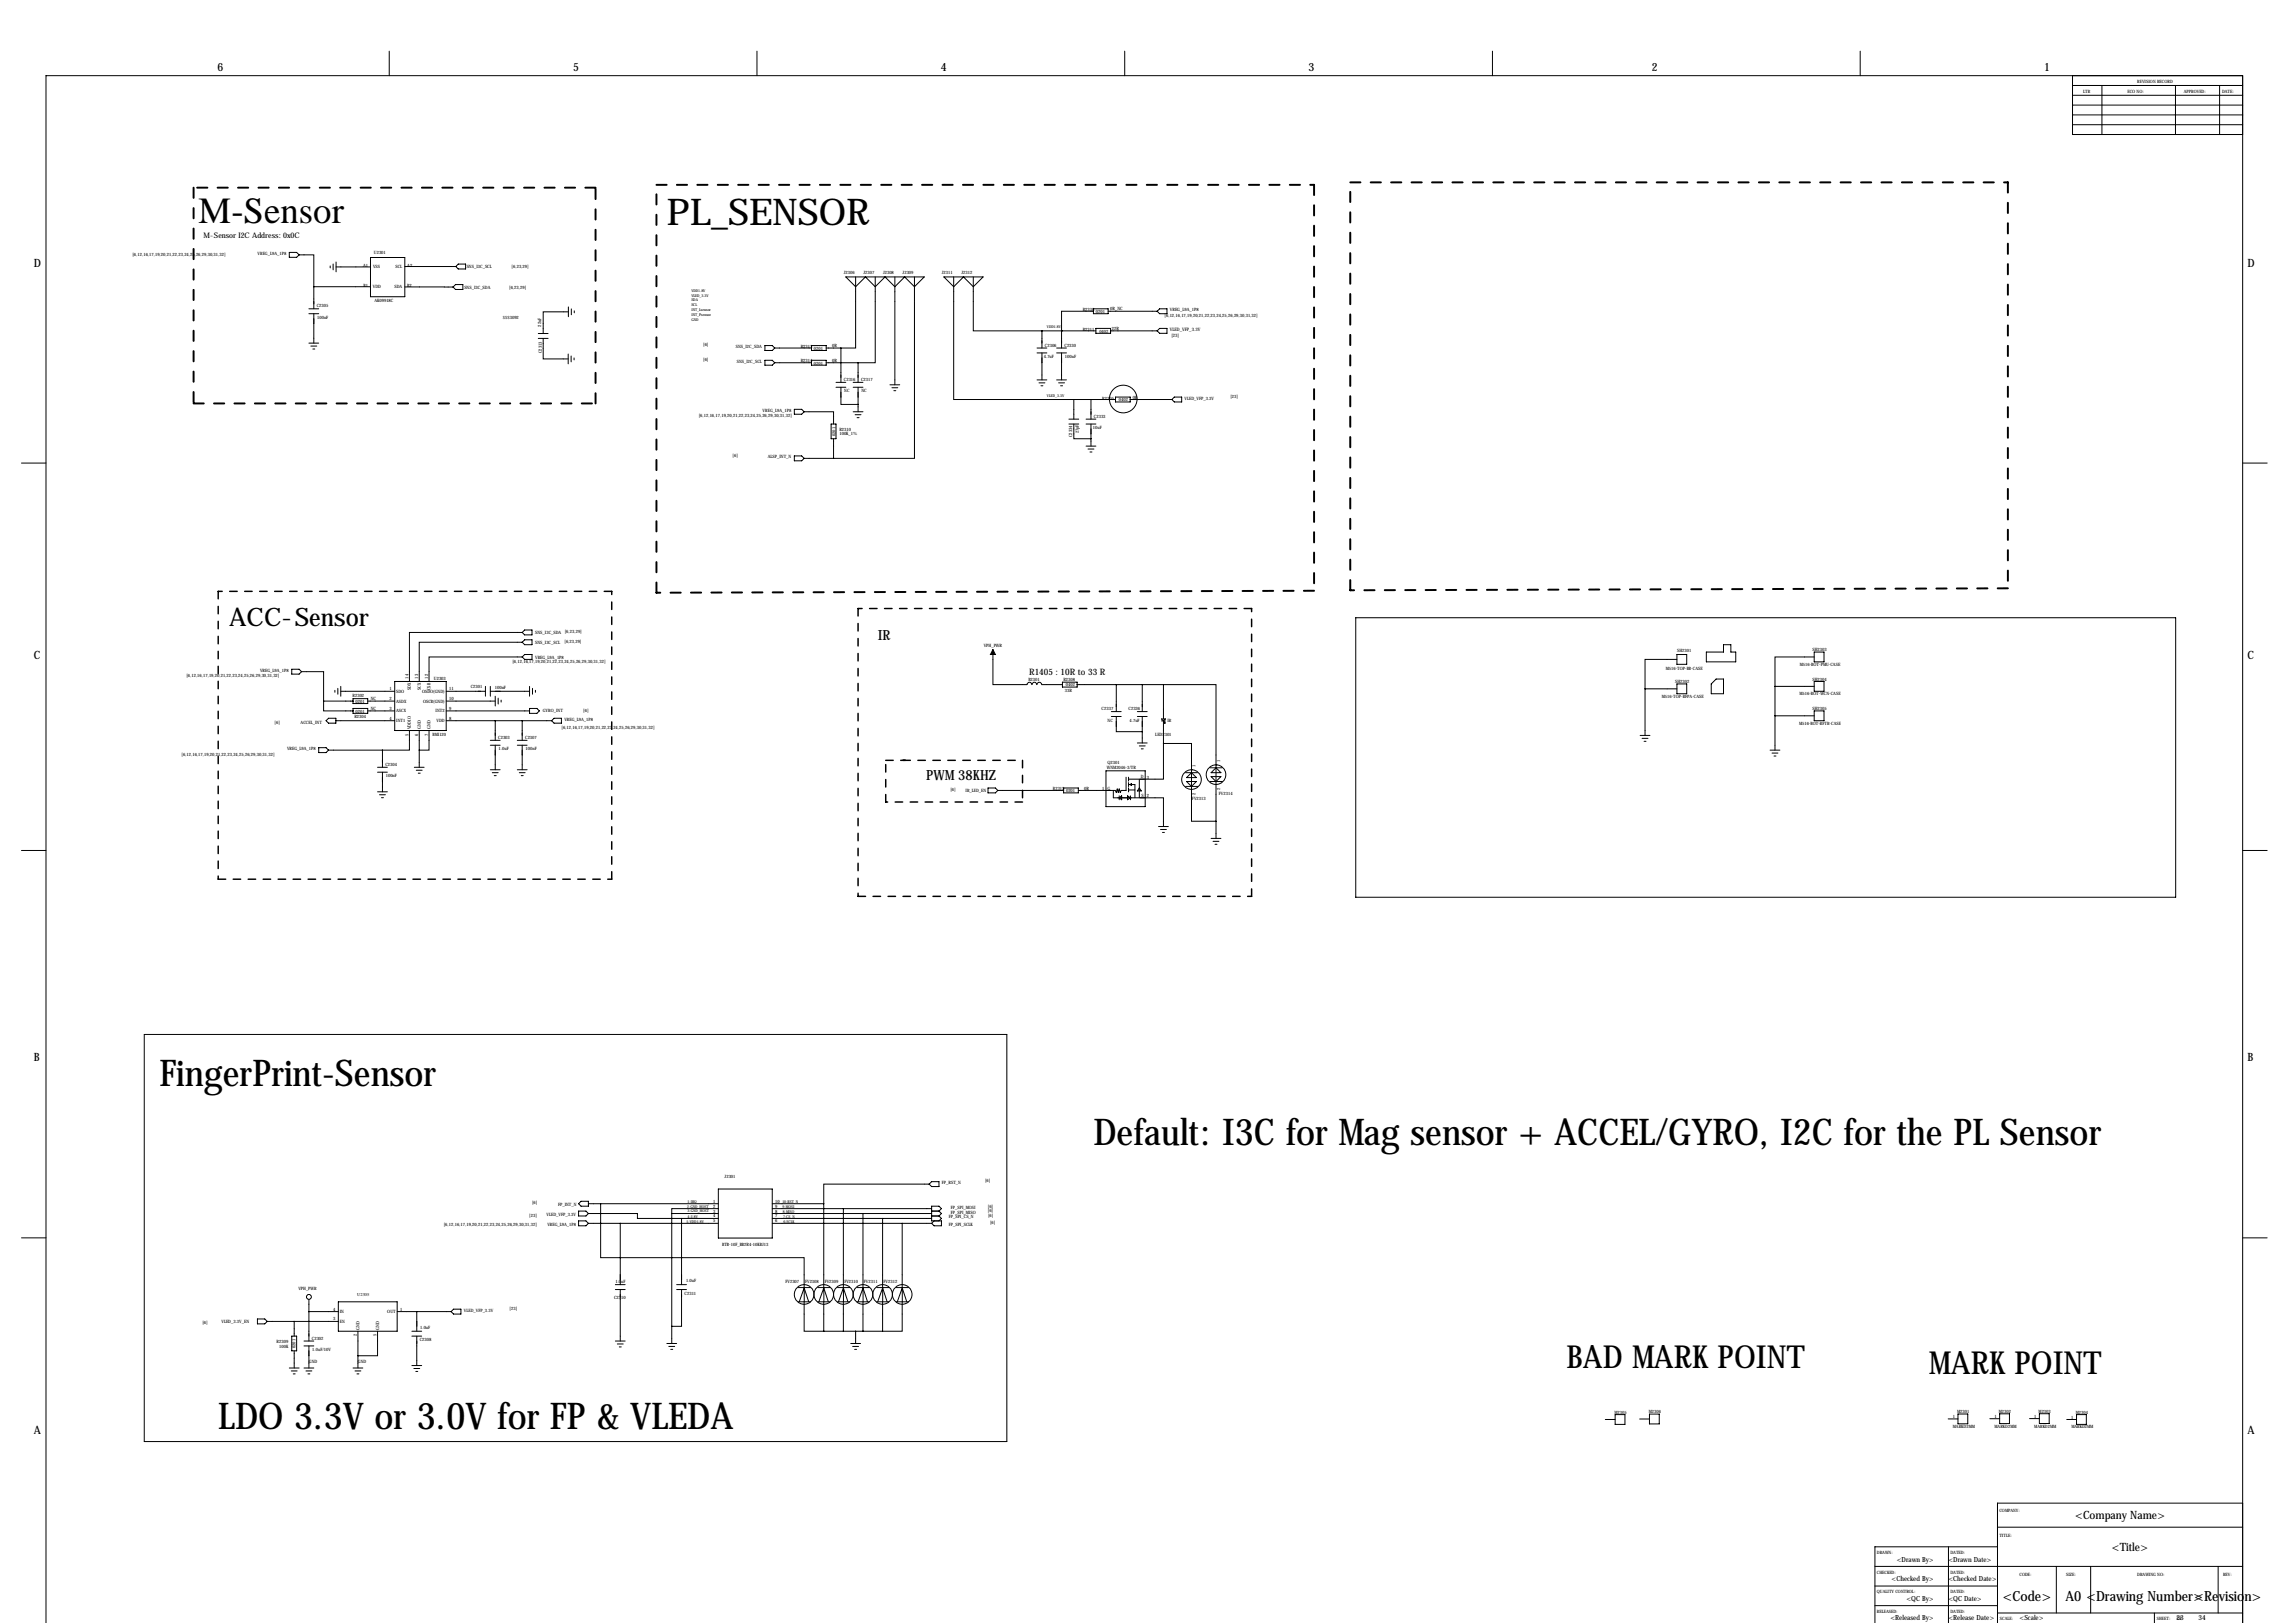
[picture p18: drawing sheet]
<svg xmlns="http://www.w3.org/2000/svg" width="1189mm" height="841mm" viewBox="0 0 1189 841" stroke-linecap="round" stroke-linejoin="round" font-family="sans-serif">
<defs><g id="words">
<g font-size="19.1">
<text x="103" y="115">M-Sensor</text>
<text x="345" y="117">PL_SENSOR</text>
<text x="83" y="563">FingerPrint-Sensor</text>
<text x="566" y="593">Default: I3C for Mag sensor + ACCEL/GYRO, I2C for the PL Sensor</text>
<text x="113" y="740">LDO 3.3V or 3.0V for FP &amp; VLEDA</text>
</g>
<g font-size="16.5">
<text x="812" y="709">BAD MARK POINT</text>
<text x="999" y="712">MARK POINT</text>
</g>
<text font-size="13.2" x="119" y="325">ACC-Sensor</text>
<g font-size="7.3">
<text x="455" y="331">IR</text>
<text x="480" y="404">PWM 38KHZ</text>
<text x="1038" y="829">&lt;Code&gt;</text>
<text x="1070" y="829">A0 &lt;Drawing Number&gt;</text>
<text x="1137" y="829">&lt;Revision&gt;</text>
</g>
<g font-size="5.9">
<text x="113" y="37">6</text>
<text x="297" y="37">5</text>
<text x="487" y="37">4</text>
<text x="678" y="37">3</text>
<text x="856" y="37">2</text>
<text x="1059" y="37">1</text>
<text x="17" y="138">D</text>
<text x="1164" y="138">D</text>
<text x="17" y="341">C</text>
<text x="1164" y="341">C</text>
<text x="17" y="550">B</text>
<text x="1164" y="550">B</text>
<text x="17" y="743">A</text>
<text x="1164" y="743">A</text>
<text x="1075" y="787">&lt;Company Name&gt;</text>
<text x="1094" y="803">&lt;Title&gt;</text>
</g>
<text font-size="4.6" x="533" y="349">R1405 : 10R to 33 R</text>
<text font-size="4" x="105" y="123">M-Sensor I2C Address: 0x0C</text>
<g font-size="3.6">
<text x="983" y="809">&lt;Drawn By&gt;</text>
<text x="1009" y="809">&lt;Drawn Date&gt;</text>
<text x="980" y="819">&lt;Checked By&gt;</text>
<text x="1009" y="819">&lt;Checked Date&gt;</text>
<text x="988" y="829">&lt;QC By&gt;</text>
<text x="1009" y="829">&lt;QC Date&gt;</text>
<text x="979" y="839">&lt;Released By&gt;</text>
<text x="1009" y="839">&lt;Release Date&gt;</text>
<text x="1046" y="839">&lt;Scale&gt;</text>
<text x="1127" y="839">23</text>
<text x="1139" y="839">34</text>
</g>
<g font-size="2.4">
<text x="606" y="171">VLED_VFP_3.3V</text>
<text x="607" y="174">[23]</text>
</g>
<g font-size="2.3">
<text x="1107" y="43">REVISION RECORD</text>
<text x="1079" y="48">LTR</text>
<text x="1102" y="48">ECO NO:</text>
<text x="1131" y="48">APPROVED:</text>
<text x="1151" y="48">DATE:</text>
<text x="194" y="132">U2301</text>
<text x="69" y="132">[6,12,16,17,19,20,21,22,23,24,25,26,29,30,31,32]</text>
<text x="133" y="132">VREG_L9A_1P8</text>
<text x="188" y="138">A1</text>
<text x="193" y="139">VSS</text>
<text x="205" y="139">SCL</text>
<text x="211" y="138">A2</text>
<text x="242" y="139">SNS_I3C_SCL</text>
<text x="265" y="139">[6,23,29]</text>
<text x="437" y="142">J2306</text>
<text x="447" y="142">J2307</text>
<text x="457" y="142">J2308</text>
<text x="468" y="142">J2309</text>
<text x="488" y="142">J2311</text>
<text x="498" y="142">J2312</text>
<text x="188" y="149">B1</text>
<text x="193" y="149">VDD</text>
<text x="204" y="149">SDA</text>
<text x="211" y="149">B2</text>
<text x="241" y="150">SNS_I3C_SDA</text>
<text x="264" y="149">[6,23,29]</text>
<text x="164" y="159">C2305</text>
<text x="194" y="156">AK09918C</text>
<text x="561" y="161">R2338</text>
<text x="575" y="161">0R_NC</text>
<text x="606" y="161">VREG_L9A_1P8</text>
<text x="164" y="165">100nF</text>
<text x="261" y="165">$$$3092</text>
<text x="568" y="162">0201</text>
<text x="603" y="164">[6,12,16,17,19,20,21,22,23,24,25,26,29,30,31,32]</text>
<text x="280" y="169" transform="rotate(-90 280 169)">22uF</text>
<text x="561" y="171">R2311</text>
<text x="569" y="172">0402</text>
<text x="576" y="171">22R</text>
<text x="364" y="179">[6]</text>
<text x="431" y="180">0R</text>
<text x="541" y="180">C2306</text>
<text x="551" y="180">C2330</text>
<text x="281" y="183" transform="rotate(-90 281 183)">C2313</text>
<text x="381" y="180">SNS_I2C_SDA</text>
<text x="415" y="180">R2313</text>
<text x="422" y="181">0201</text>
<text x="541" y="185">4.7uF</text>
<text x="552" y="185">100nF</text>
<text x="364" y="187">[6]</text>
<text x="382" y="188">SNS_I2C_SCL</text>
<text x="415" y="188">R2314</text>
<text x="422" y="189">0201</text>
<text x="431" y="187">0R</text>
<text x="437" y="197">C2316</text>
<text x="446" y="197">C2317</text>
<text x="437" y="203">NC</text>
<text x="446" y="203">NC</text>
<text x="571" y="207">R2305</text>
<text x="580" y="208">0402</text>
<text x="587" y="206">0R</text>
<text x="614" y="207">VLED_VFP_3.3V</text>
<text x="637" y="206">[23]</text>
<text x="395" y="213">VREG_L9A_1P8</text>
<text x="362" y="216">[6,12,16,17,19,20,21,22,23,24,25,26,29,30,31,32]</text>
<text x="567" y="216">C2333</text>
<text x="433" y="226" transform="rotate(-90 433 226)">0201</text>
<text x="435" y="223">R2310</text>
<text x="435" y="226">100K_1%</text>
<text x="555" y="226" transform="rotate(-90 555 226)">C2334</text>
<text x="559" y="224" transform="rotate(-90 559 224)">27pF</text>
<text x="566" y="222">10uF</text>
<text x="380" y="236">[6]</text>
<text x="398" y="237">ALSP_INT_N</text>
<text x="277" y="328">SNS_I3C_SDA [6,23,29]</text>
<text x="277" y="333">SNS_I3C_SCL</text>
<text x="292" y="333">[6,23,29]</text>
<text x="510" y="335">VPH_PWR</text>
<text x="277" y="341">VREG_L9A_1P8</text>
<text x="869" y="338">SH2301</text>
<text x="939" y="337">SH2303</text>
<text x="135" y="348">VREG_L9A_1P8</text>
<text x="265" y="343">[6,12,16,17,19,20,21,22,23,24,25,26,29,30,31,32]</text>
<text x="863" y="347">M516-TOP-BB-CASE</text>
<text x="932" y="345">M516-BOT-PMU-CASE</text>
<text x="97" y="351">[6,12,16,17,19,20,21,22,23,24,25,26,29,30,31,32]</text>
<text x="212" y="351" transform="rotate(-90 212 351)">14</text>
<text x="217" y="351" transform="rotate(-90 217 351)">13</text>
<text x="222" y="351" transform="rotate(-90 222 351)">12</text>
<text x="225" y="352">U2303</text>
<text x="533" y="353">B2301</text>
<text x="551" y="353">R2308</text>
<text x="868" y="354">SH2302</text>
<text x="939" y="352">SH2304</text>
<text x="202" y="358">1</text>
<text x="205" y="359">SDO</text>
<text x="213" y="358" transform="rotate(-90 213 358)">SDX</text>
<text x="218" y="357" transform="rotate(-90 218 357)">SCX</text>
<text x="219" y="359">OSDO(GND)</text>
<text x="223" y="357" transform="rotate(-90 223 357)">CSB</text>
<text x="233" y="358">11</text>
<text x="244" y="357">C2301</text>
<text x="256" y="357">100nF</text>
<text x="552" y="358">33R</text>
<text x="552" y="356">0402</text>
<text x="183" y="361">R2302</text>
<text x="184" y="364">0201</text>
<text x="192" y="363">NC</text>
<text x="202" y="363">2</text>
<text x="205" y="364">ASDX</text>
<text x="219" y="364">OSCB(GND)</text>
<text x="233" y="363">10</text>
<text x="861" y="361">M516-TOP-RFPA-CASE</text>
<text x="932" y="360">M516-BOT-WCN-CASE</text>
<text x="184" y="369">0201</text>
<text x="192" y="368">NC</text>
<text x="202" y="368">3</text>
<text x="205" y="369">ASCX</text>
<text x="226" y="369">INT2</text>
<text x="233" y="368">9</text>
<text x="281" y="369">GYRO_INT</text>
<text x="302" y="369">[6]</text>
<text x="571" y="368">C2337</text>
<text x="585" y="368">C2336</text>
<text x="939" y="368">SH2305</text>
<text x="142" y="375">[6]</text>
<text x="156" y="375">ACCEL_INT</text>
<text x="184" y="372">R2304</text>
<text x="202" y="373">4</text>
<text x="205" y="374">INT1</text>
<text x="213" y="378" transform="rotate(-90 213 378)">VDDIO</text>
<text x="218" y="378" transform="rotate(-90 218 378)">GND</text>
<text x="223" y="378" transform="rotate(-90 223 378)">GND</text>
<text x="226" y="374">VDD</text>
<text x="233" y="373">8</text>
<text x="291" y="377">[6,12,16,17,19,20,21,22,23,24,25,26,29,30,31,32]</text>
<text x="292" y="373">VREG_L9A_1P8</text>
<text x="574" y="374">NC</text>
<text x="585" y="374">4.7uF</text>
<text x="605" y="374">IR</text>
<text x="932" y="375">M516-BOT-RFTR-CASE</text>
<text x="212" y="381" transform="rotate(-90 212 381)">5</text>
<text x="217" y="381" transform="rotate(-90 217 381)">6</text>
<text x="222" y="381" transform="rotate(-90 222 381)">7</text>
<text x="224" y="381">BMI120</text>
<text x="258" y="383">C2303</text>
<text x="272" y="383">C2307</text>
<text x="598" y="381">LED2301</text>
<text x="149" y="389">VREG_L9A_1P8</text>
<text x="258" y="389">1.0uF</text>
<text x="272" y="389">100nF</text>
<text x="94" y="391">[6,12,16,17,19,20,21,22,23,24,25,26,29,30,31,32]</text>
<text x="574" y="396">Q2301</text>
<text x="632" y="395" transform="rotate(-90 632 395)">1</text>
<text x="200" y="397">C2304</text>
<text x="573" y="399">WNM2046-3/TR</text>
<text x="619" y="397" transform="rotate(-90 619 397)">1</text>
<text x="200" y="403">100nF</text>
<text x="591" y="403">D</text>
<text x="594" y="403">3</text>
<text x="492" y="410">[6]</text>
<text x="500" y="410">IR_LED_EN</text>
<text x="545" y="409">R2312</text>
<text x="552" y="410">0201</text>
<text x="562" y="409">0R</text>
<text x="571" y="409">1</text>
<text x="574" y="409">G</text>
<text x="591" y="413">S</text>
<text x="594" y="413">2</text>
<text x="619" y="412" transform="rotate(-90 619 412)">2</text>
<text x="631" y="412">FV2314</text>
<text x="632" y="409" transform="rotate(-90 632 409)">2</text>
<text x="617" y="414">FV2313</text>
<text x="375" y="610">J2301</text>
<text x="488" y="613">FP_RST_N</text>
<text x="510" y="612">[6]</text>
<text x="276" y="624">[6]</text>
<text x="369" y="623">1</text>
<text x="402" y="623">10</text>
<text x="283" y="630">VLED_VFP_3.3V</text>
<text x="289" y="625">FP_INT_N</text>
<text x="369" y="626">2</text>
<text x="369" y="628">3</text>
<text x="402" y="628">8</text>
<text x="402" y="626">9</text>
<text x="493" y="626">FP_SPI_MOSI</text>
<text x="493" y="629">FP_SPI_MISO</text>
<text x="512" y="626">[6]</text>
<text x="512" y="628">[6]</text>
<text x="230" y="635">[6,12,16,17,19,20,21,22,23,24,25,26,29,30,31,32]</text>
<text x="274" y="630">[23]</text>
<text x="284" y="635">VREG_L9A_1P8</text>
<text x="369" y="631">4</text>
<text x="369" y="633">5</text>
<text x="402" y="633">6</text>
<text x="402" y="631">7</text>
<text x="491" y="631">FP_SPI_CS_N</text>
<text x="491" y="635">FP_SPI_SCLK</text>
<text x="512" y="630">[6]</text>
<text x="513" y="634">[6]</text>
<text x="374" y="645">BTB-10F_BB2R4-10KBJ13</text>
<text x="319" y="664">1.0uF</text>
<text x="355" y="664">1.0uF</text>
<text x="407" y="664">FV2307</text>
<text x="417" y="664">FV2308</text>
<text x="427" y="664">FV2309</text>
<text x="437" y="664">FV2310</text>
<text x="448" y="664">FV2311</text>
<text x="458" y="664">FV2312</text>
<text x="155" y="668">VPH_PWR</text>
<text x="185" y="671">U2305</text>
<text x="355" y="671">C2311</text>
<text x="318" y="673">C2310</text>
<text x="173" y="679">4</text>
<text x="173" y="684">3</text>
<text x="176" y="680">IN</text>
<text x="201" y="680">OUT</text>
<text x="207" y="679">1</text>
<text x="240" y="679">VLED_VFP_3.3V</text>
<text x="264" y="678">[23]</text>
<text x="105" y="686">[6]</text>
<text x="115" y="685">VLED_3.3V_EN</text>
<text x="176" y="685">EN</text>
<text x="186" y="689" transform="rotate(-90 186 689)">GND</text>
<text x="196" y="689" transform="rotate(-90 196 689)">GND</text>
<text x="218" y="689">1.0uF</text>
<text x="143" y="696">R2309</text>
<text x="162" y="694">C2302</text>
<text x="185" y="692" transform="rotate(-90 185 692)">2</text>
<text x="195" y="692" transform="rotate(-90 195 692)">5</text>
<text x="217" y="694">C2308</text>
<text x="145" y="698">100K</text>
<text x="153" y="698" transform="rotate(-90 153 698)">0201</text>
<text x="162" y="700">1.0uF/10V</text>
<text x="160" y="706">GND</text>
<text x="185" y="706">GND</text>
<text x="854" y="732">M2306</text>
<text x="1014" y="732">M2301</text>
<text x="1035" y="732">M2302</text>
<text x="1056" y="732">M2303</text>
<text x="836" y="732">M2305</text>
<text x="1012" y="734">1</text>
<text x="1033" y="734">1</text>
<text x="1054" y="734">1</text>
<text x="1073" y="735">1</text>
<text x="1075" y="732">M2304</text>
<text x="1012" y="740">MARKD2MM</text>
<text x="1033" y="740">MARKD2MM</text>
<text x="1054" y="739">MARKD2MM</text>
<text x="1073" y="740">MARKD2MM</text>
<text x="1036" y="783">COMPANY:</text>
<text x="1036" y="796">TITLE:</text>
<text x="972" y="805">DRAWN:</text>
<text x="1010" y="805">DATED:</text>
<text x="972" y="815">CHECKED:</text>
<text x="1010" y="815">DATED:</text>
<text x="1046" y="816">CODE:</text>
<text x="1070" y="816">SIZE:</text>
<text x="1107" y="816">DRAWING NO:</text>
<text x="1152" y="816">REV:</text>
<text x="972" y="825">QUALITY CONTROL:</text>
<text x="1010" y="825">DATED:</text>
<text x="972" y="835">RELEASED:</text>
<text x="1010" y="835">DATED:</text>
<text x="1036" y="839">SCALE:</text>
<text x="1117" y="839">SHEET:</text>
<text x="1128" y="839">OF</text>
</g>
<g font-size="2">
<text x="358" y="151">VDD1.8V</text>
<text x="358" y="154">VLED_3.3V</text>
<text x="358" y="156">SDA</text>
<text x="358" y="159">SCL</text>
<text x="358" y="161">INT_Lsensor</text>
<text x="358" y="166">GND</text>
<text x="358" y="164">INT_Psensor</text>
<text x="542" y="170">VDD1.8V</text>
<text x="542" y="206">VLED_3.3V</text>
<text x="356" y="623">1-IRQ</text>
<text x="405" y="623">10-RST_N</text>
<text x="356" y="626">2-GND_HOST</text>
<text x="356" y="628">3-GND_HOST</text>
<text x="405" y="626">9-MOSI</text>
<text x="405" y="628">8-MISO</text>
<text x="356" y="634">5-VDD1.8V</text>
<text x="356" y="631">4-2.8V</text>
<text x="406" y="631">7-CS_N</text>
<text x="406" y="634">6-SCLK</text>
</g>
</g></defs>
<g fill="none" stroke="#000" stroke-width=".52">
<path d="M202 26v13M392 26v13M583 26v13M773 26v13M964 26v13M1074 39v31h88M1074 54h88M1074 44h88M1074 49h88M1074 60h88M1089 44v26M1127 44v26"/>
<path d="M1150 44v26M1074 65h88M150 131h4l1 1-1 1h-4zM155 132h8v17M171 138v1M173 137v3M174 138h18M174 136v5M192 133h18v21h-18zM210 138h26M237 137h4v2h-4l-1-1zM160 160h5"/>
<path d="M163 149v11M163 149h29M210 149h25M236 147h4v3h-4l-1-1zM294 159v5M438 143h41l-5 6-5-6-5 6-6-6-5 6-5-6-5 6zM443 143v37h-7M453 143v45h-9M464 143v56M474 143v94h-42M489 143h20l-5 6-5-6-5 6zM494 143v64h62"/>
<path d="M504 143v28h36M566 160h8v2h-8zM160 162h5M160 178h5M161 179h3M163 162v16M279 175h5M279 173h5M281 175v11h13M294 162h-13v11M296 160v3M297 161v1"/>
<path d="M396 179h4l1 1-1 2h-4zM420 179h8v3h-8zM540 171h28M540 171v9M550 171h.1M550 171v9M566 161h-16v10M568 170h7v3h-7zM574 161h25M575 171h24M599 161l2-1h4v2h-4zM599 171l2-1h4v3h-4z"/>
<path d="M162 181h1M294 183v5M296 184v3M297 185v1M396 187h4l1 1-1 1h-4zM401 180h19M401 188h19M420 187h8v2h-8zM428 180h8M428 188h16M433 198h5M436 180v18"/>
<path d="M442 198h5M444 188v10M461 199h5M537 180h5M537 183h5M537 197h5M538 198h3M539 200h1M540 183v14M547 180h5M547 183h5M547 197h5"/>
<path d="M548 198h3M549 200h1M550 183v14M411 212h4l2 1-2 2h-4zM417 213h15v7M431 220h2v7h-2zM433 201h5M436 201v8h8M442 201h5M442 213h5M443 215h3M444 216h1"/>
<path d="M444 201v12M462 201h3M463 202h1M554 220h5M554 217h5M556 220v7h9M556 207h22M556 207v10M563 220h5M563 217h5M565 207v10M565 220v11"/>
<path d="M578 206h7v2h-7zM585 207h22M607 207l1-1h4v2h-4zM11 240h13M411 236h4l2 1-2 2h-4zM417 237h15M432 227v10M563 231h5M564 233h3M565 234h1M1162 240h12M702 320h425v145h-425z"/>
<path d="M271 328h-59v25M271 333h-54v20M271 333l1-2h4v3h-4zM271 328l1-2h4v3h-4zM514 336v19h18a1.3 1.3 0 0 1 1-2 1.4 1.4 0 0 1 2 2 1.3 1.3 0 0 1 1-2 1.3 1.3 0 0 1 1 2 1.3 1.3 0 0 1 1-2 1.4 1.4 0 0 1 2 2h10M869 339h5v5h-5zM884 338h9v-4h4v4h2v5h-15zM940 338h5v5h-5zM151 347h4l1 1-1 1h-4zM156 348h12v15M173 358v1M175 357v3"/>
<path d="M177 358h27M177 356v5M204 353h27v25h-27zM231 358h20M251 356v5M254 358h20M254 356v5M271 340h-49v13M271 340l1-1h4v3h-4zM274 356v5M276 357v3M277 358v1"/>
<path d="M550 353h8v3h-8zM558 355h45M578 355v14M592 355v14M603 355h27v79M603 355v17M852 357h17M852 357v24M869 342h-17v15M869 354h5v5h-5zM886 354l3-2h4v7h-7zM919 356h21"/>
<path d="M919 356v33M940 340h-21v16M940 353h5v5h-5zM168 363v5h15M168 363h15M169 373l1-1h4v3h-4zM174 373h30M183 362h7v2h-7zM183 367h7v2h-7zM190 368h14M190 363h14M212 378v11h-14"/>
<path d="M217 378v19M222 378v11h-5M231 373h55M231 368h43M231 363h26M257 361v5M257 373v10M258 362v3M260 363v1M271 373v10M274 367h4l1 1-1 1h-4zM287 372h4v3h-4l-1-2z"/>
<path d="M576 369h5M576 371h5M578 371v8h14M589 369h5M589 371h5M592 371v14M602 373h2M602 372h2l-1 1zM603 373v12M603 374h.1M603 374v1M603 375h.1"/>
<path d="M919 371h21M940 368h5v5h-5zM165 387h4l1 2-1 1h-4zM170 389h28M196 397h5M196 400h5M198 389v8M198 400v10M215 397h5M216 399h3M254 383h5M254 386h5"/>
<path d="M254 399h5M257 386v13M268 383h5M268 386h5M268 399h5M271 386v13M573 399h20v19h-20zM589 385h5M590 386h3M591 388h1M603 385v19h-18M603 385h14v40h13"/>
<path d="M617 399h1M627 398h6M630 398l2 2h-5zM630 396h.1M850 381h5M851 382h3M852 384h1M917 389h5M918 390h3M919 392h1M196 410h5M197 412h3"/>
<path d="M198 413h1M217 400h1M255 400h3M256 402h1M269 400h3M270 402h1M512 408h4l1 1-1 2h-4zM517 409h34M551 408h8v3h-8zM577 409v4h26v15M580 413l1-1v2zM580 412v2"/>
<path d="M583 403v6h-2l-1 1v-1l-1 1v-1l-1 1v-1h-19M584 412l2 1-2 1zM585 403v2M585 405v2M585 408v2M585 406h3v7M585 409h3M585 406h1v1zM586 412v2M590 408l1 2h-2zM590 404v9M614 407h7"/>
<path d="M614 400h6M615 405h5l-3 2zM617 400l3 3h-5zM627 405h6M627 402h5l-2 3zM600 428h5M601 430h3M602 431h1M627 434h5M628 436h3M629 437h1M11 441h13"/>
<path d="M1162 441h12M75 536h447v211h-447zM372 616h28v25h-28zM481 613h-54v10M483 612h3v3h-3l-2-2zM300 627h4l1 2-1 1h-4zM300 632h4l1 2-1 1h-4zM301 622h4v3h-4l-1-2zM305 629h25v2h23M305 623h67M305 634h67M311 623v28h106v39h10"/>
<path d="M321 634v31M348 629h24M348 629v67M353 631v34M353 631h19M372 626h-24v3M400 623h27M400 626h83M400 629h83M400 631h83M400 634h83M427 623v67"/>
<path d="M437 626v41l2 7M447 629v61M457 631v59M467 634v56h-10M483 627h3M483 630h3M484 632l-1 2M486 627l2-1-2-1h-3v7h5v3h-4l-1-1M486 627l2 2-2 1M486 630l2 1-2 1M11 641h13M1162 641h12"/>
<path d="M160 679h15M160 673v22M175 674h31v16h-31zM206 679h28M216 679v11M234 679l1-1h4v3h-4zM319 668h5M319 665h5M321 668v27M351 668h5M351 665h5M353 668v19h-5"/>
<path d="M414 674h6M414 667h6M419 674l-2-7-3 7M424 674h6M424 667h6M427 667l2 7M427 667l-3 7M434 674h6M434 667h6M434 674l3-7v7M437 674v16M444 674h6"/>
<path d="M444 667h6M449 674l-2-7-3 7M454 674h7M454 667h7M460 674l-3-7-2 7M464 674h7M464 667h7M470 674l-3-7-2 7M133 683h4l1 1-1 2h-4zM138 684h37M151 692h3v8h-3zM152 684v8"/>
<path d="M152 700v9M157 695h6M157 697h6M160 697v12M185 690v19M196 690v12h-11M213 692h5M213 690h5M216 692v15M319 695h5M320 696h3M321 698h1"/>
<path d="M345 696h6M346 697h4M347 699h1M427 690h30M441 696h5M442 697h3M443 699h1M443 690v6M150 709h5M151 710h3M152 712h1M157 709h6"/>
<path d="M158 710h4M160 712h1M183 709h5M184 710h3M185 712h1M213 707h5M214 709h3M215 710h1M832 735h5M837 733h5v5h-5zM849 735h5M854 732h6v6h-6z"/>
<path d="M1009 735h5M1014 732h5v5h-5zM1031 735h5M1036 732h5v5h-5zM1051 735h5M1056 732h6v5h-6zM1071 735h5M1076 733h5v5h-5zM1162 779h-127v62M1035 791h127M971 811h191M1009 801v40"/>
<path d="M1035 801h-64v40M1065 811v24M1083 811v24M1149 811v24M971 822h64M971 832h64M1035 835h127M1116 835v6M24 841v-802h1138v802"/>
<circle cx="582" cy="207" r="7"/>
<circle cx="617" cy="404" r="5"/>
<circle cx="630" cy="401" r="5"/>
<circle cx="160" cy="672" r="1.3"/>
<circle cx="417" cy="670" r="5"/>
<circle cx="427" cy="670" r="5"/>
<circle cx="437" cy="670" r="5"/>
<circle cx="447" cy="670" r="5"/>
<circle cx="457" cy="670" r="5"/>
<circle cx="467" cy="670" r="5"/>
</g>
<path d="M100 97v112M309 97h-209M340 96h341M681 96v210M699 94h341M1040 94v211M100 209h209M309 209v-112M340 307v-211M681 306l-341 1M699 306v-212M1040 305l-341 1" fill="none" stroke="#000" stroke-width="1" stroke-dasharray="5.3 5.3"/>
<g fill="none" stroke="#000" stroke-width=".76" stroke-dasharray="3.9 3.9">
<path d="M113 306v149M317 306h-204M444 315v149M648 315h-204M459 394h10M468 394h62M530 394v21M459 415v-21M530 415h-71M113 455h204M317 455v-149M444 464h204"/>
<path d="M648 464v-149"/>
</g>
<g fill="#000" stroke="#000" stroke-width=".52">
<path d="M514 336l2 3h-3z"/>
<path d="M270 373a.5 .5 0 0 0 1 0 .5 .5 0 0 0-1 0zM444 188a.5 .5 0 0 0 1 0 .5 .5 0 0 0-1 0zM444 209a.5 .5 0 0 0 1 0 .5 .5 0 0 0-1 0z"/>
</g>
<use href="#words"/>
</svg>
